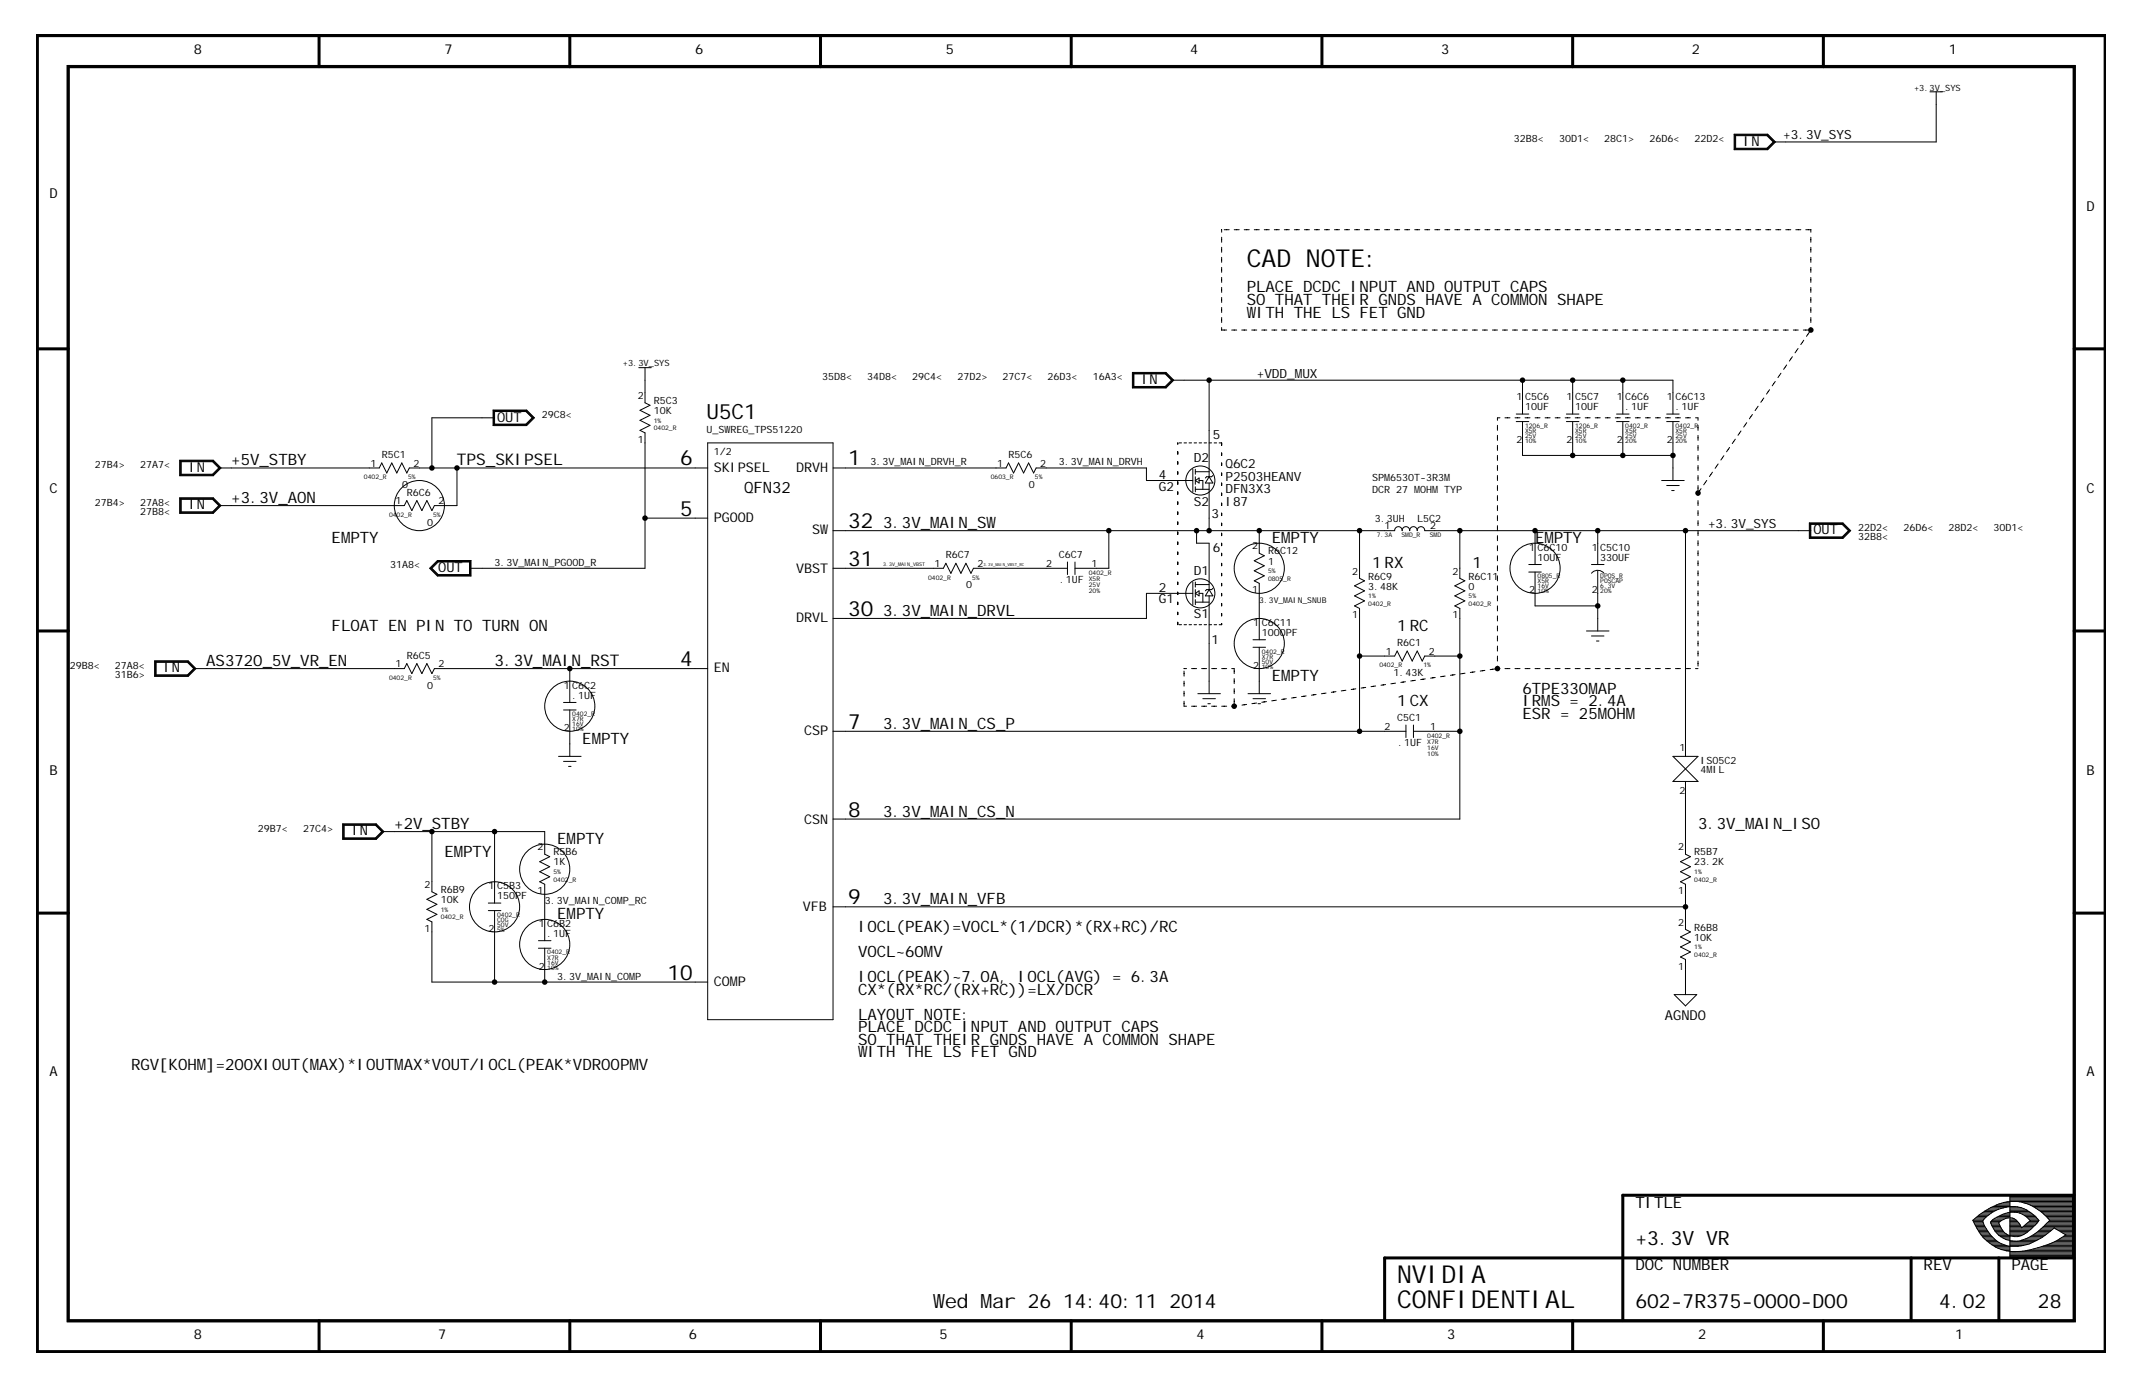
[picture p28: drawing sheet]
<svg xmlns="http://www.w3.org/2000/svg" width="432mm" height="279mm" viewBox="0 0 432 279" stroke-linecap="round" stroke-linejoin="round" font-family="sans-serif">
<defs><g id="words">
<g font-size="5">
<text x="251.2" y="53.9">CAD NOTE:</text>
<text x="281.5" y="263.5">CONFIDENTIAL</text>
<text x="281.5" y="258.5">NVIDIA</text>
</g>
<g font-size="4.2">
<text x="142.3" y="84.4">U5C1</text>
<text x="137" y="93.8">6</text>
<text x="170.9" y="93.8">1</text>
<text x="137" y="103.9">5</text>
<text x="170.9" y="106.4">32</text>
<text x="170.9" y="114">31</text>
<text x="170.9" y="124.1">30</text>
<text x="137" y="134.2">4</text>
<text x="170.9" y="146.8">7</text>
<text x="170.9" y="164.5">8</text>
<text x="170.9" y="182.2">9</text>
<text x="134.5" y="197.3">10</text>
</g>
<g font-size="4">
<text x="329.5" y="250.9">+3.3V VR</text>
<text x="188.1" y="263.5">W</text>
<text x="190.4" y="263.5">ed M</text>
<text x="200" y="263.5">ar 26 14:40:11 2014</text>
<text x="329.5" y="263.5">602-7R375-0000-D00</text>
<text x="390.7" y="263.5">4.02</text>
<text x="410.6" y="263.5">28</text>
</g>
<g font-size="3.2">
<text x="251.2" y="58.9">PLACE DCDC INPUT AND OUTPUT CAPS</text>
<text x="251.2" y="61.4">SO THAT THEIR GNDS HAVE A COMON SHAPE</text>
<text x="251.2" y="64">W</text>
<text x="253.1" y="64">ITH THE LS FET GND</text>
<text x="306.2" y="61.4">M</text>
<text x="46.6" y="93.8">+5V_STBY</text>
<text x="92.1" y="93.8">TPS_SKIPSEL</text>
<text x="46.6" y="101.3">+3.3V_AON</text>
<text x="149.9" y="99.3">QFN32</text>
<text x="178" y="106.4">3.3V_M</text>
<text x="189.3" y="106.4">AIN_SW</text>
<text x="66.8" y="109.4">EM</text>
<text x="70.6" y="109.4">PTY</text>
<text x="256.3" y="109.4">EM</text>
<text x="260" y="109.4">PTY</text>
<text x="309.3" y="109.4">EM</text>
<text x="313.1" y="109.4">PTY</text>
<text x="276.5" y="114.5">1 RX</text>
<text x="296.7" y="114.5">1</text>
<text x="178" y="124.1">3.3V_M</text>
<text x="189.3" y="124.1">AIN_DRVL</text>
<text x="66.8" y="127.1">FLOAT EN PIN TO TURN ON</text>
<text x="281.5" y="127.1">1 RC</text>
<text x="41.6" y="134.2">AS3720_5V_VR_EN</text>
<text x="99.7" y="134.2">3.3V_M</text>
<text x="111.3" y="134.2">AIN_RST</text>
<text x="256.3" y="137.2">EM</text>
<text x="260" y="137.2">PTY</text>
<text x="281.5" y="142.3">1 CX</text>
<text x="306.8" y="139.7">6TPE330M</text>
<text x="306.8" y="142.3">IRM</text>
<text x="312.5" y="142.3">S = 2.4A</text>
<text x="321.9" y="139.7">AP</text>
<text x="117.3" y="149.8">EM</text>
<text x="121.1" y="149.8">PTY</text>
<text x="178" y="146.8">3.3V_M</text>
<text x="189.3" y="146.8">AIN_CS_P</text>
<text x="306.8" y="144.8">ESR = 25M</text>
<text x="323.8" y="144.8">OHM</text>
<text x="79.4" y="167">+2V_STBY</text>
<text x="178" y="164.5">3.3V_M</text>
<text x="189.3" y="164.5">AIN_CS_N</text>
<text x="342.1" y="167">3.3V_M</text>
<text x="353.5" y="167">AIN_ISO</text>
<text x="89.6" y="172.6">EM</text>
<text x="93.3" y="172.6">PTY</text>
<text x="112.3" y="170">EM</text>
<text x="116.1" y="170">PTY</text>
<text x="112.3" y="185.2">EM</text>
<text x="116.1" y="185.2">PTY</text>
<text x="178" y="182.2">3.3V_M</text>
<text x="189.3" y="182.2">AIN_VFB</text>
<text x="172.9" y="187.7">IOCL(PEAK)=VOCL*(1/DCR)*(RX+RC)/RC</text>
<text x="172.9" y="197.8">IOCL(PEAK)~7.0A, IOCL(AVG) = 6.3A</text>
<text x="172.9" y="192.8">VOCL~60M</text>
<text x="188.1" y="192.8">V</text>
<text x="172.9" y="200.4">CX*(RX*RC/(RX+RC))=LX/DCR</text>
<text x="172.9" y="207.9">PLACE DCDC INPUT AND OUTPUT CAPS</text>
<text x="172.9" y="205.4">LAYOUT NOTE:</text>
<text x="26.4" y="215.5">RGV[KOHM</text>
<text x="41.6" y="215.5">]=200XIOUT(M</text>
<text x="64.3" y="215.5">AX)*IOUTM</text>
<text x="81.3" y="215.5">AX*VOUT/IOCL(PEAK*VDROOPM</text>
<text x="128.7" y="215.5">V</text>
<text x="172.9" y="213">W</text>
<text x="172.9" y="210.5">SO THAT THEIR GNDS HAVE A COMON SHAPE</text>
<text x="174.8" y="213">ITH THE LS FET GND</text>
<text x="227.9" y="210.5">M</text>
<text x="329.5" y="243.3">TITLE</text>
<text x="329.5" y="255.9">DOC NUM</text>
<text x="342.8" y="255.9">BER</text>
<text x="387.6" y="255.9">REV</text>
<text x="405.3" y="255.9">PAGE</text>
</g>
<g font-size="2.8">
<text x="39" y="10.9">8</text>
<text x="89.6" y="10.9">7</text>
<text x="140.1" y="10.9">6</text>
<text x="190.6" y="10.9">5</text>
<text x="239.8" y="10.9">4</text>
<text x="290.4" y="10.9">3</text>
<text x="340.9" y="10.9">2</text>
<text x="392.7" y="10.9">1</text>
<text x="351.2" y="29.4">IN</text>
<text x="10" y="40">D</text>
<text x="420.4" y="42.5">D</text>
<text x="230" y="77.3">IN</text>
<text x="100.2" y="84.9">OUT</text>
<text x="38" y="95">IN</text>
<text x="10" y="99.3">C</text>
<text x="420.4" y="99.3">C</text>
<text x="38" y="102.6">IN</text>
<text x="365.4" y="107.7">OUT</text>
<text x="88.3" y="115.2">OUT</text>
<text x="33" y="135.4">IN</text>
<text x="10" y="156.2">B</text>
<text x="420.4" y="156.2">B</text>
<text x="70.9" y="168.3">IN</text>
<text x="335.5" y="205.4">AGND0</text>
<text x="10" y="216.8">A</text>
<text x="420.4" y="216.8">A</text>
<text x="39" y="269.8">8</text>
<text x="88.3" y="269.8">7</text>
<text x="138.8" y="269.8">6</text>
<text x="189.3" y="269.8">5</text>
<text x="241.1" y="269.8">4</text>
<text x="291.6" y="269.8">3</text>
<text x="342.1" y="269.8">2</text>
<text x="393.9" y="269.8">1</text>
</g>
<g font-size="2.7">
<text x="143.9" y="95">SKIPSEL</text>
<text x="160.4" y="95">DRVH</text>
<text x="143.9" y="105.1">PGOOD</text>
<text x="163.6" y="107.7">SW</text>
<text x="160.4" y="115.5">VBST</text>
<text x="160.4" y="125.3">DRVL</text>
<text x="143.9" y="135.4">EN</text>
<text x="162" y="148.1">CSP</text>
<text x="162" y="166">CSN</text>
<text x="161.8" y="183.4">VFB</text>
<text x="143.9" y="198.6">COM</text>
<text x="148.7" y="198.6">P</text>
</g>
<g font-size="2.6">
<text x="359.3" y="28.1">+3.3V_SYS</text>
<text x="253.2" y="76.1">+VDD_M</text>
<text x="262.4" y="76.1">UX</text>
<text x="244.4" y="88.5">5</text>
<text x="240.6" y="93">D2</text>
<text x="246.9" y="94.3">Q6C2</text>
<text x="233.5" y="98.8">G2</text>
<text x="233.5" y="96.5">4</text>
<text x="240.6" y="101.8">S2</text>
<text x="246.9" y="96.8">P2503HEANV</text>
<text x="246.9" y="99.3">DFN3X3</text>
<text x="246.9" y="101.8">I87</text>
<text x="244.1" y="104.4">3</text>
<text x="344.2" y="106.4">+3.3V_SYS</text>
<text x="244.4" y="111.2">6</text>
<text x="233.5" y="119.3">2</text>
<text x="240.6" y="115.7">D1</text>
<text x="233.5" y="121.5">G1</text>
<text x="240.6" y="124.6">S1</text>
<text x="244.1" y="129.6">1</text>
</g>
<g font-size="2">
<text x="305.1" y="28.6">32B8&lt;</text>
<text x="314.2" y="28.6">30D1&lt;</text>
<text x="323.2" y="28.6">28C1&gt;</text>
<text x="332.3" y="28.6">26D6&lt;</text>
<text x="341.4" y="28.6">22D2&lt;</text>
<text x="165.6" y="76.6">35D8&lt;</text>
<text x="174.7" y="76.6">34D8&lt;</text>
<text x="183.8" y="76.6">29C4&lt;</text>
<text x="192.9" y="76.6">27D2&gt;</text>
<text x="202" y="76.6">27C7&lt;</text>
<text x="211.1" y="76.6">26D3&lt;</text>
<text x="220.2" y="76.6">16A3&lt;</text>
<text x="128.5" y="80.4">2</text>
<text x="131.7" y="83.4">10K</text>
<text x="131.7" y="81.4">R5C3</text>
<text x="305.6" y="80.6">1</text>
<text x="307.3" y="80.6">C5C6</text>
<text x="307.3" y="82.7">10UF</text>
<text x="315.7" y="80.6">1</text>
<text x="317.4" y="82.7">10UF</text>
<text x="317.4" y="80.6">C5C7</text>
<text x="325.8" y="80.6">1</text>
<text x="327.5" y="82.7">.1UF</text>
<text x="327.5" y="80.6">C6C6</text>
<text x="335.9" y="80.6">1</text>
<text x="337.6" y="82.7">.1UF</text>
<text x="337.6" y="80.6">C6C13</text>
<text x="109.2" y="84.2">29C8&lt;</text>
<text x="128.5" y="89.2">1</text>
<text x="142.3" y="87.2">U_SW</text>
<text x="147.2" y="87.2">REG_TPS51220</text>
<text x="305.6" y="89.2">2</text>
<text x="315.7" y="89.2">2</text>
<text x="325.8" y="89.2">2</text>
<text x="335.9" y="89.2">2</text>
<text x="19.1" y="94.3">27B4&gt;</text>
<text x="28.2" y="94.3">27A7&lt;</text>
<text x="74.6" y="94">1</text>
<text x="76.9" y="92.2">R5C1</text>
<text x="83.3" y="94">2</text>
<text x="143.9" y="91.7">1/2</text>
<text x="175.4" y="93.8">3.3V_M</text>
<text x="182.7" y="93.8">AIN_DRVH_R</text>
<text x="200.9" y="94">1</text>
<text x="203.2" y="92.2">R5C6</text>
<text x="209.6" y="94">2</text>
<text x="213.3" y="93.8">3.3V_M</text>
<text x="220.6" y="93.8">AIN_DRVH</text>
<text x="19.1" y="101.8">27B4&gt;</text>
<text x="28.2" y="101.8">27A8&lt;</text>
<text x="79.7" y="101.6">1</text>
<text x="81" y="98.3">0</text>
<text x="82" y="99.8">R6C6</text>
<text x="88.3" y="101.6">2</text>
<text x="207.3" y="98.3">0</text>
<text x="276.5" y="99.3">DCR 27 M</text>
<text x="276.5" y="96.8">SPM</text>
<text x="280.1" y="96.8">6530T-3R3M</text>
<text x="286.1" y="99.3">OHMTYP</text>
<text x="28.2" y="103.7">27B8&lt;</text>
<text x="86.1" y="105.9">0</text>
<text x="277" y="105.1">3.3UH</text>
<text x="279" y="106.6">1</text>
<text x="285.6" y="105.1">L5C2</text>
<text x="288.1" y="106.6">2</text>
<text x="374.4" y="106.9">22D2&lt;</text>
<text x="383.5" y="106.9">26D6&lt;</text>
<text x="392.6" y="106.9">28D2&lt;</text>
<text x="401.7" y="106.9">30D1&lt;</text>
<text x="99.7" y="114">3.3V_M</text>
<text x="106.9" y="114">AIN_PGOOD_R</text>
<text x="190.6" y="112.5">R6C7</text>
<text x="213.3" y="112.5">C6C7</text>
<text x="252.3" y="110.7">2</text>
<text x="255.5" y="111.7">R6C12</text>
<text x="255.5" y="113.7">1</text>
<text x="308.1" y="110.9">1</text>
<text x="309.8" y="113">10UF</text>
<text x="309.8" y="110.9">C6C10</text>
<text x="320.7" y="110.9">1</text>
<text x="322.4" y="113">330UF</text>
<text x="322.4" y="110.9">C5C10</text>
<text x="374.4" y="108.7">32B8&lt;</text>
<text x="78.6" y="114.5">31A8&lt;</text>
<text x="188.3" y="114.2">1</text>
<text x="194.7" y="118.5">0</text>
<text x="197" y="114.2">2</text>
<text x="210.8" y="114.2">2</text>
<text x="213.5" y="117.5">.1UF</text>
<text x="219.9" y="114.2">1</text>
<text x="252.3" y="119.5">1</text>
<text x="272.5" y="115.7">2</text>
<text x="275.7" y="118.8">3.48K</text>
<text x="275.7" y="116.7">R6C9</text>
<text x="292.7" y="115.7">2</text>
<text x="295.9" y="116.7">R6C11</text>
<text x="295.9" y="118.8">0</text>
<text x="308.1" y="119.5">2</text>
<text x="320.7" y="119.5">2</text>
<text x="272.5" y="124.6">1</text>
<text x="292.7" y="124.6">1</text>
<text x="252.5" y="126.1">1</text>
<text x="254.2" y="128.1">1000PF</text>
<text x="254.2" y="126.1">C6C11</text>
<text x="279.2" y="131.9">1</text>
<text x="281.5" y="130.1">R6C1</text>
<text x="287.9" y="131.9">2</text>
<text x="14.1" y="134.7">29B8&lt;</text>
<text x="23.2" y="136.5">31B6&gt;</text>
<text x="23.2" y="134.7">27A8&lt;</text>
<text x="79.7" y="134.4">1</text>
<text x="82" y="132.7">R6C5</text>
<text x="88.3" y="134.4">2</text>
<text x="252.5" y="134.7">2</text>
<text x="280.8" y="136.2">1.43K</text>
<text x="86.1" y="138.7">0</text>
<text x="113.6" y="138.7">1</text>
<text x="115.3" y="140.7">.1UF</text>
<text x="115.3" y="138.7">C6C2</text>
<text x="113.6" y="147.3">2</text>
<text x="279" y="147.1">2</text>
<text x="281.5" y="145.3">C5C1</text>
<text x="288.1" y="147.1">1</text>
<text x="281.7" y="150.3">.1UF</text>
<text x="338.4" y="151.4">1</text>
<text x="342.6" y="155.6">4M</text>
<text x="342.6" y="153.9">ISO5C2</text>
<text x="345.1" y="155.6">IL</text>
<text x="338.4" y="159.9">2</text>
<text x="52" y="167.5">29B7&lt;</text>
<text x="61.1" y="167.5">27C4&gt;</text>
<text x="108.3" y="171.3">2</text>
<text x="111.5" y="172.3">R5B6</text>
<text x="338.2" y="171.3">2</text>
<text x="341.4" y="172.3">R5B7</text>
<text x="85.6" y="178.9">2</text>
<text x="88.8" y="179.9">R6B9</text>
<text x="98.4" y="179.1">1</text>
<text x="100.2" y="179.1">C5B3</text>
<text x="111.5" y="174.3">1K</text>
<text x="341.4" y="174.3">23.2K</text>
<text x="88.8" y="181.9">10K</text>
<text x="100.2" y="181.2">150PF</text>
<text x="108.3" y="180.1">1</text>
<text x="109.8" y="182.2">3.3V_M</text>
<text x="117" y="182.2">AIN_COM</text>
<text x="125.5" y="182.2">P_RC</text>
<text x="338.2" y="180.1">1</text>
<text x="85.6" y="187.7">1</text>
<text x="98.4" y="187.7">2</text>
<text x="108.5" y="186.7">1</text>
<text x="110.3" y="186.7">C6B2</text>
<text x="110.3" y="188.7">.1UF</text>
<text x="338.2" y="186.5">2</text>
<text x="341.4" y="189.5">10K</text>
<text x="341.4" y="187.5">R6B8</text>
<text x="108.5" y="195.3">2</text>
<text x="112.3" y="197.3">3.3V_M</text>
<text x="119.5" y="197.3">AIN_COM</text>
<text x="128" y="197.3">P</text>
<text x="338.2" y="195.3">1</text>
</g>
<g font-size="1.7">
<text x="385.7" y="18.2">+3.3V_SYS</text>
<text x="125.5" y="73.8">+3.3V_SYS</text>
</g>
<g font-size="1.6">
<text x="253.7" y="121.5">3.3V_M</text>
<text x="259.5" y="121.5">AIN_SNUB</text>
</g>
<g font-size="1.3">
<text x="131.7" y="86.7">0402_R</text>
<text x="131.7" y="85.2">1%</text>
<text x="307.3" y="86.2">1206_R</text>
<text x="307.3" y="87.2">X5R</text>
<text x="307.3" y="88.2">25V</text>
<text x="307.3" y="89.2">10%</text>
<text x="317.4" y="86.2">1206_R</text>
<text x="317.4" y="87.2">X5R</text>
<text x="317.4" y="89.2">10%</text>
<text x="317.4" y="88.2">25V</text>
<text x="327.5" y="89.2">20%</text>
<text x="327.5" y="88.2">25V</text>
<text x="327.5" y="87.2">X5R</text>
<text x="327.5" y="86.2">0402_R</text>
<text x="337.6" y="86.2">0402_R</text>
<text x="337.6" y="87.2">X5R</text>
<text x="337.6" y="89.2">20%</text>
<text x="337.6" y="88.2">25V</text>
<text x="73.3" y="96.5">0402_R</text>
<text x="82.2" y="96.5">5%</text>
<text x="199.6" y="96.5">0603_R</text>
<text x="208.5" y="96.5">5%</text>
<text x="78.4" y="104.1">0402_R</text>
<text x="87.3" y="104.1">5%</text>
<text x="277.4" y="108.2">7.3A</text>
<text x="282.4" y="108.2">SM</text>
<text x="283.9" y="108.2">D_R</text>
<text x="288.1" y="108.2">SM</text>
<text x="289.6" y="108.2">D</text>
<text x="187" y="116.7">0402_R</text>
<text x="195.9" y="116.7">5%</text>
<text x="219.4" y="115.7">0402_R</text>
<text x="219.4" y="119.5">20%</text>
<text x="219.4" y="117">X5R</text>
<text x="219.4" y="118.3">25V</text>
<text x="255.5" y="115.5">5%</text>
<text x="255.5" y="117">0805_R</text>
<text x="309.8" y="116.5">0805_R</text>
<text x="309.8" y="117.5">X5R</text>
<text x="309.8" y="118.5">16V</text>
<text x="309.8" y="119.5">10%</text>
<text x="322.4" y="117.5">POSCAP</text>
<text x="322.4" y="116.5">DPOS_R</text>
<text x="322.4" y="118.5">6.3V</text>
<text x="322.4" y="119.5">20%</text>
<text x="275.7" y="122.1">0402_R</text>
<text x="275.7" y="120.5">1%</text>
<text x="295.9" y="120.5">5%</text>
<text x="295.9" y="122.1">0402_R</text>
<text x="254.2" y="131.7">0402_R</text>
<text x="78.4" y="137">0402_R</text>
<text x="87.3" y="137">5%</text>
<text x="254.2" y="132.7">X7R</text>
<text x="254.2" y="134.7">10%</text>
<text x="254.2" y="133.7">50V</text>
<text x="277.9" y="134.4">0402_R</text>
<text x="286.8" y="134.4">1%</text>
<text x="115.3" y="144.3">0402_R</text>
<text x="115.3" y="145.3">X7R</text>
<text x="115.3" y="146.3">16V</text>
<text x="115.3" y="147.3">10%</text>
<text x="287.6" y="148.6">0402_R</text>
<text x="287.6" y="149.8">X7R</text>
<text x="287.6" y="152.4">10%</text>
<text x="287.6" y="151.1">16V</text>
<text x="111.5" y="176.1">5%</text>
<text x="111.5" y="177.6">0402_R</text>
<text x="341.4" y="176.1">1%</text>
<text x="341.4" y="177.6">0402_R</text>
<text x="88.8" y="185.2">0402_R</text>
<text x="88.8" y="183.7">1%</text>
<text x="100.2" y="185.7">C0G</text>
<text x="100.2" y="184.7">0402_R</text>
<text x="100.2" y="186.7">50V</text>
<text x="100.2" y="187.7">5%</text>
<text x="341.4" y="191.3">1%</text>
<text x="110.3" y="192.3">0402_R</text>
<text x="110.3" y="194.3">16V</text>
<text x="110.3" y="193.3">X7R</text>
<text x="110.3" y="195.3">10%</text>
<text x="341.4" y="192.8">0402_R</text>
</g>
<g font-size="1">
<text x="178" y="114">3.3V_M</text>
<text x="181.6" y="114">AIN_VBST</text>
</g>
<g font-size=".8">
<text x="198.2" y="114">3.3V_M</text>
<text x="201.1" y="114">AIN_VBST_RC</text>
</g>
</g></defs>
<g fill="none" stroke="#000" stroke-width=".2">
<path d="M7.7 7.4h416.3zM7.7 7.4v264.7zM13.5 13.2h404.7zM13.5 13.2v253.1zM388.9 18.5h2.5zM390.1 18.5v2.5zM418.2 13.2v253.1zM424 7.4v264.7zM349.4 27h6.8zM349.4 27v3.2zM349.4 30.2h6.8zM349.5 27.1h6.6z"/>
<path d="M349.5 27.1v3zM349.5 30.1h6.6zM349.6 27.2h6.5zM349.6 27.2v2.8zM349.6 30h6.5zM349.7 27.3h6.3zM349.7 27.3v2.6zM349.7 29.9h6.3zM356 27.3l1.3 1.3zM356 29.9l1.3-1.3zM356.1 27.2l1.3 1.4zM356.1 30l1.3-1.4z"/>
<path d="M356.1 27.1l1.5 1.5zM356.1 30.1l1.5-1.5zM356.2 27l1.5 1.6zM356.2 30.2l1.5-1.6zM357.3 28.6h2.5zM359.8 28.6h30.3zM390.1 21v7.6zM128.7 74.1h2.5zM130 76.6v2.5zM130 74.1v2.5zM130 79.1v2zM228.2 75h6.7z"/>
<path d="M228.2 75v3.2zM228.2 78.2h6.7zM228.3 75.1h6.6zM228.3 75.1v3zM228.3 78.1h6.6zM228.4 75.2h6.4zM228.4 75.2v2.8zM228.4 78h6.4zM228.5 75.3h6.3zM228.5 75.3v2.6zM228.5 77.9h6.3zM234.8 75.3l1.3 1.3z"/>
<path d="M234.8 77.9l1.3-1.3zM234.8 75.2l1.4 1.4zM234.8 78l1.4-1.4zM234.9 75.1l1.5 1.5zM234.9 78.1l1.5-1.5zM234.9 75l1.6 1.6zM234.9 78.2l1.6-1.6zM236.1 76.6h2.5zM238.6 76.6h5zM243.6 76.6h63.2zM243.6 76.6v10.1zM306.8 79.1v4.3z"/>
<path d="M306.8 76.6h10.1zM306.8 76.6v2.5zM316.9 79.1v4.3zM316.9 76.6h10.1zM316.9 76.6v2.5zM327 76.6h10.1zM327 76.6v2.5zM327 79.1v4.3zM337.1 79.1v4.3zM337.1 76.6v2.5zM36.2 92.7h6.8zM36.2 92.7v3.1z"/>
<path d="M36.2 95.8h6.8zM36.3 92.8h6.6zM36.3 92.8v2.9zM36.3 95.7h6.6zM36.4 92.9h6.5zM36.4 92.9v2.7zM36.4 95.6h6.5zM36.5 93h6.3zM36.5 93v2.5zM36.5 95.5h6.3zM42.8 93l1.3 1.3zM42.9 92.9l1.3 1.4z"/>
<path d="M42.9 95.6l1.3-1.3zM42.9 92.8l1.5 1.5zM43 92.7l1.5 1.6zM43 95.8l1.5-1.5zM44.1 94.3h2.5zM44.1 94.3l-1.3 1.2zM44.4 94.3l-1.5 1.4zM46.6 94.3h27.8zM74.4 94.3h2zM76.9 93.3l1 2zM76.9 93.3l-.5 1zM78.9 93.3l1.1 2z"/>
<path d="M78.9 93.3l-1 2zM81 93.3l-1 2zM81 93.3l1 2zM82.5 94.3l-.5 1zM82.5 94.3h2zM84.5 94.3h2.5zM87 84.2h10.1zM87 84.2v10.1zM87 94.3h5.1zM92.1 94.3h48zM92.1 94.3v7.5zM97.1 84.2h2.6z"/>
<path d="M99.4 82.6h6.7zM99.4 85.7h6.7zM99.4 82.6v3.1zM99.5 82.7h6.6zM99.5 85.6h6.6zM99.5 82.7v2.9zM99.6 82.8h6.4zM99.6 85.5h6.4zM99.6 82.8v2.7zM99.7 82.9v2.5zM99.7 82.9h6.3zM99.7 85.4h6.3z"/>
<path d="M106 82.9l1.2 1.3zM106 85.4l1.2-1.2zM106 82.8l1.4 1.4zM106 85.5l1.4-1.3zM106.1 82.7l1.4 1.5zM106.1 85.6l1.4-1.4zM106.1 85.7l1.6-1.5zM106.1 82.6l1.6 1.6zM129 82.7l2 1zM129 82.7l2-1.1zM129 84.7l2-1zM129 84.7l2 1z"/>
<path d="M129 86.7l1 .5zM129 86.7l2-1zM130 89.2v15.2zM130 81.1l1 .5zM130 87.2v2zM140.1 94.3h2.5zM142.6 89.2h25.3zM142.6 89.2v116.2zM167.9 94.3h2.5zM167.9 89.2v116.2zM170.4 94.3h30.3zM200.7 94.3h2z"/>
<path d="M203.2 93.3l1 2zM203.2 93.3l-.5 1zM205.2 93.3l1 2zM205.2 93.3l-1 2zM207.3 93.3l-1.1 2zM207.3 93.3l1 2zM208.8 94.3l-.5 1zM208.8 94.3h2zM210.8 94.3h20.2zM231 94.3v2.5zM231 96.8h2.5zM233.5 96.8h6.8z"/>
<path d="M240.3 94.5v4.6zM240.9 98.6h2.7zM240.9 96.8l.7 .5zM240.9 96.8l.7-.5zM240.9 95h2.7zM240.9 94.5v1zM240.9 96v1.6zM240.9 98.1v1zM241.6 96.3v1zM241.6 96.8h.8zM242.4 96.8v1.8zM242.9 97.3h1.5z"/>
<path d="M243.1 96h1zM243.1 96l-.2 .3zM243.6 86.7v9.3zM243.6 96l.8 1.3zM243.6 96l-.7 1.3zM243.6 97.3v7.1zM244.1 96l.3-.2zM305.5 84.9h2.5zM305.5 83.4h2.5zM306.8 84.9v4.3zM306.8 91.7h10.1zM306.8 89.2v2.5z"/>
<path d="M315.6 84.9h2.5zM315.6 83.4h2.5zM316.9 84.9v4.3zM316.9 91.7h10.1zM316.9 89.2v2.5zM325.7 84.9h2.5zM325.7 83.4h2.5zM327 91.7h10.1zM327 89.2v2.5zM327 84.9v4.3zM334.8 96.8h4.6zM335.8 97.8h2.6z"/>
<path d="M335.8 84.9h2.6zM335.8 83.4h2.6zM336.8 98.8h.5zM337.1 94.3v2.5zM337.1 84.9v4.3zM337.1 89.2v2.5zM337.1 91.7v2.6zM36.2 100.3h6.8zM36.2 100.3v3.1zM36.2 103.4h6.8zM36.3 100.4h6.6zM36.3 100.4v2.9z"/>
<path d="M36.3 103.3h6.6zM36.4 100.5h6.5zM36.4 100.5v2.7zM36.4 103.2h6.5zM36.5 100.6h6.3zM36.5 100.6v2.5zM36.5 103.1h6.3zM42.8 100.6l1.3 1.2zM42.8 103.1l1.3-1.3zM42.9 100.5l1.3 1.3zM42.9 103.2l1.3-1.4zM42.9 100.4l1.5 1.4z"/>
<path d="M42.9 103.3l1.5-1.5zM43 100.3l1.5 1.5zM43 103.4l1.5-1.6zM44.1 101.8h2.5zM46.6 101.8h32.8zM79.4 101.8h2.1zM82 100.8l1 2.1zM82 100.8l-.5 1zM84 100.8l1 2.1zM84 100.8l-1 2.1zM86 100.8l-1 2.1zM86 100.8l1 2.1z"/>
<path d="M86.6 114.5l1.5 1.5zM86.6 114.5l1.5-1.6zM86.7 114.5l1.5 1.4zM86.7 114.5l1.5-1.5zM86.9 114.5l1.3-1.4zM86.9 114.5l1.3 1.3zM87 114.5l1.3-1.3zM87 114.5l1.3 1.2zM87.5 101.8l-.5 1.1zM87.5 101.8h2.1zM88.1 112.9h6.8zM88.1 116h6.8z"/>
<path d="M88.2 115.9h6.6zM88.2 113h6.6zM88.2 113.1h6.5zM88.2 115.8h6.5zM88.3 113.2h6.3zM88.3 115.7h6.3zM89.6 101.8h2.5zM94.6 113.2v2.5zM94.6 114.5h2.5zM94.7 113.1v2.7zM94.8 113v2.9zM94.9 112.9v3.1z"/>
<path d="M97.1 114.5h32.9zM130 104.4h10.1zM130 104.4v10.1zM140.1 104.4h2.5zM167.9 114.5h2.5zM167.9 106.9h2.5zM170.4 106.9h53zM170.4 114.5h17.7zM188.1 114.5h2zM190.6 113.5l1 2zM190.6 113.5l-.5 1zM192.6 113.5l1 2z"/>
<path d="M192.6 113.5l-1 2zM194.6 113.5l-1 2zM194.6 113.5l1 2zM196.1 114.5l-.5 1zM196.1 114.5h2.1zM198.2 114.5h12.6zM210.8 114.5h4.3zM215.1 113.2v2.5zM216.6 113.2v2.5zM216.6 114.5h4.3zM220.9 114.5h2.5zM223.4 106.9h17.7z"/>
<path d="M223.4 106.9v7.6zM231 119.5v5.1zM231 119.5h2.5zM233.5 119.5h6.8zM240.3 117.3v4.5zM240.9 119.5l.7-.5zM240.9 119.5l.7 .5zM240.9 117.8h2.7zM240.9 117.3v1zM240.9 118.8v1.5zM241.1 106.9h2.5zM241.1 106.9v2.5z"/>
<path d="M241.1 109.4h2.5zM241.6 119v1zM241.6 119.5h.8zM242.4 119.5v1.8zM243.1 118.8h1zM243.1 118.8l-.2 .2zM243.6 109.4v9.4zM243.6 118.8l.8 1.2zM243.6 118.8l-.7 1.2zM243.6 106.9h10.1zM243.6 104.4v2.5zM244.1 118.8l.3-.3z"/>
<path d="M252.7 113l2 1zM252.7 113l2-1zM252.7 115l2-1zM252.7 115l2 1zM252.7 117l1 .5zM252.7 117l2-1zM253.7 109.4v2zM253.7 111.4l1 .6zM253.7 117.5v2zM253.7 106.9h20.2zM253.7 106.9v2.5zM253.7 119.5v5.1z"/>
<path d="M272.9 118l2.1 1zM272.9 118l2.1-1zM273.9 106.9h5.1zM273.9 106.9v7.6zM273.9 114.5v2zM273.9 116.5l1.1 .5zM279 106.9h2zM281 106.9a.76 .76 0 0 1 .8-.8 .76 .76 0 0 1 .7 .8 .76 .76 0 0 1 .8-.8 .76 .76 0 0 1 .7 .8 .76 .76 0 0 1 .8-.8 .76 .76 0 0 1 .8 .8 .76 .76 0 0 1 .7-.8 .76 .76 0 0 1 .8 .8M287.1 106.9h2zM289.1 106.9h5zM293.1 118l2.1 1zM293.1 118l2.1-1z"/>
<path d="M294.1 114.5v2zM294.1 116.5l1.1 .5zM294.1 106.9h15.2zM294.1 106.9v7.6zM308 115.2h2.6zM308 113.7h2.6zM309.3 106.9h12.6zM309.3 106.9v2.5zM309.3 119.5v2.6zM309.3 109.4v4.3zM309.3 115.2v4.3zM320.7 113.7h2.5z"/>
<path d="M320.7 115.5a1.62 1.62 0 0 1 2.5 0M321.9 106.9h17.7zM321.9 106.9v2.5zM321.9 119.5v2.6zM321.9 109.4v4.3zM321.9 115v4.5zM339.6 106.9h22.7zM339.6 106.9v42.9zM362.3 106.9h2.6zM364.6 105.3h6.7zM364.6 108.5h6.7zM364.6 105.3v3.2z"/>
<path d="M364.7 105.4h6.6zM364.7 108.4h6.6zM364.7 105.4v3zM364.8 105.5h6.4zM364.8 108.3h6.4zM364.8 105.5v2.8zM364.9 105.6v2.6zM364.9 105.6h6.3zM364.9 108.2h6.3zM371.2 105.6l1.2 1.3zM371.2 105.5l1.4 1.4zM371.3 105.4l1.5 1.5z"/>
<path d="M371.3 108.5l1.6-1.6zM371.3 105.3l1.6 1.6zM372.4 106.9l-1.2 1.3zM372.6 106.9l-1.4 1.4zM372.8 106.9l-1.5 1.5zM31.2 133.1h6.7zM31.2 133.1v3.1zM31.2 136.2h6.7zM31.3 133.2h6.6zM31.3 133.2v2.9zM31.3 136.1h6.6zM31.4 133.3h6.4z"/>
<path d="M31.4 133.3v2.7zM31.4 136h6.4zM31.5 133.4h6.3zM31.5 133.4v2.5zM31.5 135.9h6.3zM37.8 133.4l1.2 1.3zM37.8 133.3l1.4 1.4zM37.8 136l1.4-1.3zM37.9 133.2l1.4 1.5zM37.9 136.1l1.4-1.4zM37.9 133.1l1.6 1.6zM37.9 136.2l1.6-1.5z"/>
<path d="M39 134.7h2.6zM39 134.7l-1.2 1.2zM41.6 134.7h37.8zM79.4 134.7h2.1zM82 133.7l1 2zM82 133.7l-.5 1zM84 133.7l1 2zM84 133.7l-1 2zM86 133.7l-1 2zM86 133.7l1 2zM87.5 134.7l-.5 1zM87.5 134.7h2.1z"/>
<path d="M89.6 134.7h25.2zM114.8 134.7h25.3zM114.8 134.7v2.5zM114.8 137.2v4.3zM140.1 134.7h2.5zM167.9 124.6h2.5zM170.4 124.6h60.6zM240.9 121.3h2.7zM240.9 120.8v1zM241.4 139.7h4.5zM242.9 120h1.5zM243.6 137.2v2.5z"/>
<path d="M243.6 120v9.6zM243.6 129.6v7.6zM251.5 139.7h4.5zM252.5 130.4h2.5zM252.5 128.9h2.5zM253.7 137.2v2.5zM253.7 124.6v4.3zM253.7 130.4v4.3zM253.7 134.7v2.5zM272.9 120l2.1-1zM272.9 120l2.1 1zM272.9 122.1l1 .5z"/>
<path d="M272.9 122.1l2.1-1.1zM273.9 124.6v7.6zM273.9 132.2h5.1zM273.9 132.2v15.1zM273.9 122.6v2zM279 132.2h2zM281.5 131.1l1 2.1zM281.5 131.1l-.5 1.1zM283.5 131.1l1 2.1zM283.5 131.1l-1 2.1zM285.6 131.1l-1.1 2.1zM285.6 131.1l1 2.1z"/>
<path d="M287.1 132.2l-.5 1zM287.1 132.2h2zM289.1 132.2h5zM293.1 120l2.1-1zM293.1 120l2.1 1zM293.1 122.1l1 .5zM293.1 122.1l2.1-1.1zM294.1 122.6v2zM294.1 124.6v7.6zM294.1 132.2v15.1zM309.3 122.1h12.6zM319.7 127.1h4.5z"/>
<path d="M320.7 128.1h2.5zM321.7 129.1h.5zM321.9 124.6v2.5zM321.9 122.1v2.5zM112.5 152.4h4.6zM113.5 153.4h2.6zM113.5 143h2.6zM113.5 141.5h2.6zM114.6 154.4h.5zM114.8 147.3v2.5zM114.8 149.8v2.6zM114.8 143v4.3z"/>
<path d="M167.9 147.3h2.5zM170.4 147.3h103.5zM242.4 140.7h2.5zM243.4 141.8h.5zM252.5 140.7h2.5zM253.5 141.8h.5zM273.9 147.3h5.1zM279 147.3h4.3zM283.3 146.1v2.5zM284.8 146.1v2.5zM284.8 147.3h4.3zM289.1 147.3h5z"/>
<path d="M294.1 147.3v17.7zM337.1 157.4h5zM337.1 152.4h5zM337.1 152.4l5 5zM339.6 157.4v2.5zM339.6 149.8v2.6zM339.6 159.9v10.1zM342.1 152.4l-5 5zM69 166h6.8zM69 166v3.1zM69 169.1h6.8zM69.1 166.1h6.7z"/>
<path d="M69.1 166.1v2.9zM69.1 169h6.7zM69.2 166.2h6.5zM69.2 166.2v2.7zM69.2 168.9h6.5zM69.3 166.3h6.4zM69.3 166.3v2.5zM69.3 168.8h6.4zM75.7 166.3l1.2 1.2zM75.7 168.8l1.2-1.3zM75.7 166.2l1.4 1.3zM75.7 168.9l1.4-1.4z"/>
<path d="M75.8 166.1l1.4 1.4zM75.8 169l1.4-1.5zM75.8 166l1.6 1.5zM76.9 167.5h2.5zM77.4 167.5l-1.6 1.6zM79.4 167.5h7.6zM87 167.5h12.7zM87 167.5v10.1zM87 177.6v2zM87 179.6l1 .5zM99.7 167.5h10.1zM99.7 167.5v10.1z"/>
<path d="M99.7 177.6v4.3zM108.7 173.6l2.1 1zM108.7 173.6l2.1-1zM108.7 175.6l2.1-1zM108.7 175.6l2.1 1zM108.7 177.6l1.1 .5zM108.7 177.6l2.1-1zM109.8 167.5v2.5zM109.8 170v2.1zM109.8 172.1l1 .5zM109.8 178.1v2zM167.9 165h2.5z"/>
<path d="M170.4 165h123.7zM338.6 173.6l2 1zM338.6 173.6l2-1zM338.6 175.6l2-1zM338.6 175.6l2 1zM338.6 177.6l1 .5zM338.6 177.6l2-1zM339.6 170v2.1zM339.6 172.1l1 .5zM339.6 178.1v2zM86 181.2l2 1zM86 181.2l2-1.1z"/>
<path d="M86 183.2l2-1zM86 183.2l2 1zM86 185.2l1 .5zM86 185.2l2-1zM87 197.8h12.7zM87 187.7v10.1zM87 185.7v2zM98.4 183.4h2.5zM98.4 181.9h2.5zM99.7 197.8h10.1zM99.7 187.7v10.1zM99.7 183.4v4.3z"/>
<path d="M108.5 191h2.5zM108.5 189.5h2.5zM109.8 197.8h30.3zM109.8 180.1v5.1zM109.8 195.3v2.5zM109.8 185.2v4.3zM109.8 191v4.3zM140.1 197.8h2.5zM167.9 182.7h2.5zM170.4 182.7h169.2zM338.6 188.7l2 1zM338.6 188.7l2-1z"/>
<path d="M338.6 190.8l2-1.1zM338.6 190.8l2 1zM338.6 192.8l1 .5zM338.6 192.8l2-1zM339.6 197.8v2.6zM339.6 180.1v2.6zM339.6 182.7v2.5zM339.6 195.3v2.5zM339.6 185.2v2zM339.6 187.2l1 .5zM339.6 193.3v2zM142.6 205.4h25.3z"/>
<path d="M337.3 200.4h4.6zM337.3 200.4l2.3 2.2zM339.6 202.6l2.3-2.2zM397.5 245.8l1.3-1.1zM397.5 245.8l.5 1zM397.6 245.8h2zM397.7 246.1h1.8zM397.8 246.3h1.8zM397.9 245.6h1.8zM397.9 246.6h1.8zM398 246.8l.4 .7zM398.1 246.8h1.7z"/>
<path d="M398.2 247.1h1.7zM398.2 245.3h1.8zM398.3 247.3h1.8zM398.4 247.5l.4 .6zM398.4 245.1h1.8zM398.5 247.6h1.7zM398.6 247.8h1.8zM398.7 244.8h1.8zM398.8 248.1h1.8zM398.8 248.1l.4 .7zM398.8 244.7l.5-.3zM398.9 248.3h1.8z"/>
<path d="M399.1 244.6h1.8zM399.1 248.6h1.8zM399.2 248.8l.4 .5zM399.3 244.4l.6-.4zM399.3 248.9h1.8zM399.5 244.3h1.8zM399.5 249.1h1.9zM399.5 246.1l.1 .1zM399.5 245.9v.2zM399.6 246.2l.1 .3zM399.6 249.3l.2 .2zM399.7 246.5l.1 .4z"/>
<path d="M399.7 245.6l.5-.4zM399.7 245.6l-.2 .3zM399.7 249.4h1.9zM399.8 244.1h1.8zM399.8 246.9l.4 .6zM399.8 249.5l.5 .5zM399.9 244l.7-.5zM400 249.6h1.9zM400.2 245.2l.5-.4zM400.2 243.8h2zM400.2 249.9h2zM400.2 247.5l.3 .4z"/>
<path d="M400.3 250l.5 .4zM400.5 247.9l.4 .7zM400.6 250.1h1.9zM400.6 243.5l.5-.3zM400.7 243.5h2.1zM400.7 244.8l.6-.5zM400.8 250.4l.6 .4zM400.9 250.4h2zM400.9 248.6l.4 .4zM401.1 243.3h2.6zM401.1 246.2v.2zM401.1 246.3h1.6z"/>
<path d="M401.1 243.2l.5-.2zM401.1 246.4l.1 .1zM401.1 246.1v.1zM401.2 246.1h1.8zM401.2 246.1h.1M401.2 246.5l.1 .3zM401.2 246.6h1.6zM401.2 250.6h2.2zM401.3 244.3l.9-.5zM401.3 245.9l-.1 .2zM401.3 249l.7 .7zM401.3 246.8l.1 .3z"/>
<path d="M401.3 246.8h1.6zM401.4 250.8l.6 .3zM401.4 245.8h1.9zM401.4 247.1h1.7zM401.4 247.1l.6 .9zM401.5 245.7l.5-.3zM401.5 245.7l-.2 .2zM401.6 243l.7-.3zM401.6 250.9h2.5zM401.6 247.3h1.6zM401.6 243h3.4zM401.8 245.6h2z"/>
<path d="M401.8 247.6h1.5zM401.9 247.8h1.6zM402 245.4l.4-.2zM402 251.1l.2 .2zM402 251.1h3zM402 248l.8 .9zM402 249.7l.8 .6zM402.1 248.1h1.6zM402.2 242.8h2.8zM402.2 243.8l.5-.2zM402.2 251.3l.6 .2zM402.3 242.7l.5-.2z"/>
<path d="M402.3 245.3h2.3zM402.3 248.3h1.6zM402.4 245.2l.6-.3zM402.5 251.4h2.5zM402.6 248.6h1.7zM402.7 245.1h2.3zM402.7 243.6l.5-.2zM402.7 246.3l.6-.4zM402.7 246.3l.3 .7zM402.8 242.5l.5-.1zM402.8 248.9h1.9zM402.8 248.9l.3 .2z"/>
<path d="M402.8 251.5l.6 .2zM402.8 250.3l.5 .3zM402.9 242.5h2.1zM403 244.9l.6-.3zM403 247l.2 .4zM403.1 249.1h1.9zM403.1 251.6h1.9zM403.1 249.1l.7 .4zM403.2 244.8h1.8zM403.2 243.4l.5-.1zM403.2 247.4l.3 .4zM403.3 242.4l.4-.2z"/>
<path d="M403.3 245.9l.9-.5zM403.3 250.6l.3 .1zM403.4 251.7l.4 .1zM403.5 247.8l.1 .2zM403.6 249.4h1.4zM403.6 244.6l.6-.2zM403.6 248l.3 .3zM403.6 250.7l.3 .1zM403.7 242.3h1.3zM403.7 242.2l.6-.1zM403.7 243.3l.5-.1zM403.8 244.6h1.2z"/>
<path d="M403.8 249.5l.4 .2zM403.8 251.8l.5 .2zM403.9 250.8l.3 .1zM403.9 248.3l.4 .3zM404 251.9h1zM404.1 249.6h.9zM404.2 245.4l.5-.1zM404.2 244.4l.3-.1zM404.2 250.9h.2zM404.2 249.7l.8 .2zM404.2 243.2l.8-.2zM404.3 242.1h.2z"/>
<path d="M404.3 248.6l.2 .2zM404.3 252l.7 .1zM404.4 250.9l.3 .1zM404.5 244.3l.5-.1zM404.5 248.8l.6 .2zM404.5 242.1l.5-.1zM404.6 244.3h.4zM404.7 245.3h.5zM404.7 251l.3 .1zM405 241v12.1zM405 247.3h4.5zM405 252.1h12.6z"/>
<path d="M405 252.9h12.6zM405 252.4h12.6zM405 241.3h12.6zM405 252.6h12.6zM405 241.5h12.6zM405 241.8h12.6zM405 248.1h3.6zM405 247.8h3.9zM405 243.5h2.9zM405 243.8h3.4zM405 244.1h3.8zM405 247.6h4.2z"/>
<path d="M405 248.6h2.8zM405 248.3h3.2zM405 250.9h2.7zM405 250.6h3.7zM405 250.4h4.3zM405 250.1h4.8zM405 243.3h2.2zM405 246.6h1.9zM405 245.8h1.2zM405 246.3h1.7zM405 246.1h1.5zM405 245.6h.9z"/>
<path d="M405 248.9h2.4zM405 247.1h2.2zM405 246.8h2.1zM405 241h12.6zM405 253.1h12.6zM405 242h1.4zM405 243h1zM405 244.2h.9zM405 251.1h1.6zM405 252.1h.7zM405 249.9l.4 .1zM405.1 249l.8 .1z"/>
<path d="M405.2 245.3l.3 .1zM405.4 250h.6zM405.5 245.4h.1zM405.6 245.4l.2 .1zM405.7 252.1h1.4zM405.8 245.5l.3 .2zM405.9 244.2l.6 .1zM405.9 249.1h.6zM406 250h.5zM406 243l.5 .1zM406.1 245.7l.2 .1zM406.3 245.8l.2 .2z"/>
<path d="M406.4 242l.6 .1zM406.5 242h11.1zM406.5 243.1l.8 .2zM406.5 246l.3 .3zM406.5 244.3h.1M406.5 249.1h.3zM406.5 244.3l.5 .1zM406.5 250l.7-.1zM406.6 251.1l.6-.1zM406.8 246.3l.1 .2zM406.8 249.1h.1M406.8 249.1l.3-.1z"/>
<path d="M406.9 244.3h2.3zM406.9 246.5l.1 .2zM407 242.1l.4 .1zM407 242.1h.1M407 244.4h.1zM407 246.7l.3 .5zM407.1 244.4l.4 .2zM407.1 249l.2-.1zM407.2 252.1h.1M407.2 249.9l.2-.1zM407.2 252.1l.3-.1zM407.2 251l.6-.1z"/>
<path d="M407.3 247.2l.1 .1zM407.3 243.3l.5 .2zM407.3 249.9h3zM407.3 248.9l.4-.2zM407.4 247.3l1.6-1.4zM407.4 242.2l.7 .2zM407.4 249.8l.3-.1zM407.5 244.6h2zM407.5 244.6l.5 .3zM407.5 252l.7-.1zM407.7 247.1h2zM407.7 249.7l.6-.2z"/>
<path d="M407.7 248.7l.2-.1zM407.8 242.3h9.8zM407.8 250.9l.6-.2zM407.8 243.5l.4 .2zM407.9 248.6l.2-.2zM407.9 244.8h1.9zM408 246.8h2zM408 244.9l.4 .3zM408.1 242.4l.4 .1zM408.1 249.6h2.7zM408.1 248.4l.2-.1zM408.2 243.7l.2 .1z"/>
<path d="M408.2 251.9l.8-.1zM408.3 246.6h1.9zM408.3 245.1h1.8zM408.3 249.5l.2-.1zM408.3 248.3l.2-.1zM408.4 243.8l.6 .4zM408.4 250.7l.5-.1zM408.4 245.2l.7 .7zM408.5 251.9h9.1zM408.5 242.5l.6 .2zM408.5 249.4l.6-.3zM408.5 248.2l.7-.6z"/>
<path d="M408.6 245.3h1.7zM408.6 246.3h1.8zM408.6 242.5h9zM408.7 249.4h2.5zM408.8 245.6h1.7zM408.9 246.1h1.7zM408.9 250.6l.5-.3zM409 244.2l.3 .2zM409 245.9h.1M409 251.8l1.7-.5zM409.1 242.7l1.1 .6zM409.1 245.8h1.7z"/>
<path d="M409.1 249.1l1-.6zM409.1 249.1h2.6zM409.2 242.8h8.4zM409.2 247.6l.9-.9zM409.3 244.4l.3 .2zM409.4 250.3l.6-.2zM409.6 248.9h2.4zM409.6 244.6l.2 .2zM409.6 243h8zM409.6 251.6h8zM409.8 244.8l.2 .2zM409.9 248.6h2.5z"/>
<path d="M410 250.1l.6-.3zM410 245l.2 .2zM410.1 243.3h7.5zM410.1 248.5l.7-.6zM410.2 243.3l.3 .3zM410.2 245.2l.2 .2zM410.3 248.3h2.4zM410.4 246.4h.1M410.4 246.4l-.3 .3zM410.4 245.4l.2 .2zM410.5 243.5h7.1zM410.5 251.4h7.1z"/>
<path d="M410.5 243.6l.7 .5zM410.6 249.8l.6-.4zM410.6 248.1h2.4zM410.6 246.1l-.2 .3zM410.6 245.6l.2 .3zM410.7 251.3l1.1-.3zM410.7 246l-.1 .1zM410.7 246l.1-.1zM410.8 247.9l.9-.7zM410.8 243.8h6.8zM410.9 247.8h2.4zM411.2 247.6h2.4z"/>
<path d="M411.2 244.1l.2 .2zM411.2 249.4l.3-.1zM411.2 244.1h6.4zM411.4 251.1h6.2zM411.4 244.3l.4 .2zM411.5 244.3h6.1zM411.5 247.3h6.1zM411.5 249.3l.6-.4zM411.8 244.5l.9 1zM411.8 247.1h5.8zM411.8 244.6h5.8zM411.8 251l.8-.3z"/>
<path d="M412 246.8h5.6zM412.1 244.8h5.5zM412.1 248.9l1.1-.9zM412.2 250.9h5.4zM412.3 246.6h5.3zM412.3 245.1h5.3zM412.5 246.3h5.1zM412.6 245.3h5zM412.6 250.7l.8-.3zM412.7 245.5l.3 .3zM412.8 246.1h4.8zM412.8 245.6h4.8z"/>
<path d="M412.9 250.6h4.7zM413 245.8l-1.3 1.4zM413.1 245.8h4.5zM413.2 248l.7-.6zM413.4 250.4l.7-.3zM413.5 250.4h4.1zM413.9 247.4h.1M413.9 247.3l.4 .3zM414 250.1h3.6zM414.1 250.1l.7-.4zM414.3 247.6l1.9 1.2zM414.3 247.6h3.3z"/>
<path d="M414.5 249.9h3.1zM414.7 247.8h2.9zM414.8 249.7l.3-.2zM414.9 249.6h2.7zM415.1 249.5l.7-.4zM415.2 248.1h2.4zM415.3 249.4h2.3zM415.6 248.3h2zM415.7 249.1h1.9zM415.8 249.1l.4-.3zM416 248.6h1.6zM416.1 248.9h1.5z"/>
<path d="M417.6 241v12.1zM7.7 272.1h416.3zM13.5 266.3h404.7z"/>
<circle cx="241.9" cy="96.8" r="2.93"/>
<circle cx="84.5" cy="101.8" r="5.1"/>
<circle cx="241.9" cy="119.5" r="2.93"/>
<circle cx="253.7" cy="114.5" r="5.1"/>
<circle cx="309.3" cy="114.5" r="5.1"/>
<circle cx="253.7" cy="129.6" r="5.1"/>
<circle cx="114.8" cy="142.3" r="5.1"/>
<circle cx="109.8" cy="175.1" r="5.1"/>
<circle cx="99.7" cy="182.7" r="5.1"/>
<circle cx="109.8" cy="190.3" r="5.1"/>
</g>
<g fill="none" stroke="#000" stroke-width=".2" stroke-dasharray=".5 1.5">
<path d="M246.2 46.3h118.7zM246.2 46.3v20.2zM364.9 46.3v20.2zM246.2 66.5h118.7zM364.9 66.5l-22.8 32.8zM237.3 89.2h8.9zM237.3 89.2v36.6zM246.2 89.2v36.6zM301.7 84.2h40.4zM301.7 84.2v50.5zM342.1 84.2v15.1zM342.1 99.3v35.4z"/>
<path d="M237.3 125.8h8.9zM238.6 134.7h10.1zM238.6 134.7v7.6zM248.7 134.7v7.6zM301.7 134.7h40.4zM238.6 142.3h10.1zM248.7 142.3l53-7.6z"/>
</g>
<g fill="#000">
<circle cx="243.6" cy="76.6" r=".56"/>
<circle cx="306.8" cy="76.6" r=".56"/>
<circle cx="316.9" cy="76.6" r=".56"/>
<circle cx="327" cy="76.6" r=".56"/>
<circle cx="364.9" cy="66.5" r=".56"/>
<circle cx="87" cy="94.3" r=".56"/>
<circle cx="92.1" cy="94.3" r=".56"/>
<circle cx="316.9" cy="91.7" r=".56"/>
<circle cx="327" cy="91.7" r=".56"/>
<circle cx="337.1" cy="91.7" r=".56"/>
<circle cx="342.1" cy="99.3" r=".56"/>
<circle cx="130" cy="104.4" r=".56"/>
<circle cx="223.4" cy="106.9" r=".56"/>
<circle cx="241.1" cy="106.9" r=".56"/>
<circle cx="243.6" cy="106.9" r=".56"/>
<circle cx="253.7" cy="106.9" r=".56"/>
<circle cx="273.9" cy="106.9" r=".56"/>
<circle cx="294.1" cy="106.9" r=".56"/>
<circle cx="309.3" cy="106.9" r=".56"/>
<circle cx="321.9" cy="106.9" r=".56"/>
<circle cx="339.6" cy="106.9" r=".56"/>
<circle cx="114.8" cy="134.7" r=".56"/>
<circle cx="273.9" cy="132.2" r=".56"/>
<circle cx="294.1" cy="132.2" r=".56"/>
<circle cx="301.7" cy="134.7" r=".56"/>
<circle cx="321.9" cy="122.1" r=".56"/>
<circle cx="248.7" cy="142.3" r=".56"/>
<circle cx="273.9" cy="147.3" r=".56"/>
<circle cx="294.1" cy="147.3" r=".56"/>
<circle cx="87" cy="167.5" r=".56"/>
<circle cx="99.7" cy="167.5" r=".56"/>
<circle cx="99.7" cy="197.8" r=".56"/>
<circle cx="109.8" cy="197.8" r=".56"/>
<circle cx="339.6" cy="182.7" r=".56"/>
</g>
<g fill="none" stroke="#000" stroke-width=".61">
<path d="M7.5 7.1h416.7zM7.5 7.1v265.2zM13.8 13.4h404.1zM13.8 13.4v252.6zM64.3 7.1v6.3zM114.8 7.1v6.3zM165.3 7.1v6.3zM215.8 7.1v6.3zM266.4 7.1v6.3zM316.9 7.1v6.3zM367.4 7.1v6.3zM417.9 13.4v252.6z"/>
<path d="M424.2 7.1v265.2zM7.5 70.3h6.3zM417.9 70.3h6.3zM7.5 127.1h6.3zM417.9 127.1h6.3zM7.5 183.9h6.3zM417.9 183.9h6.3zM279 253.4h138.9zM279 253.4v12.6zM327 240.8h90.9zM327 240.8v25.2zM385.1 253.4v12.6z"/>
<path d="M402.8 253.4v12.6zM7.5 272.3h416.7zM13.8 266h404.1zM64.3 266v6.3zM114.8 266v6.3zM165.3 266v6.3zM215.8 266v6.3zM266.4 266v6.3zM316.9 266v6.3zM367.4 266v6.3z"/>
</g>
<use href="#words"/>
</svg>
